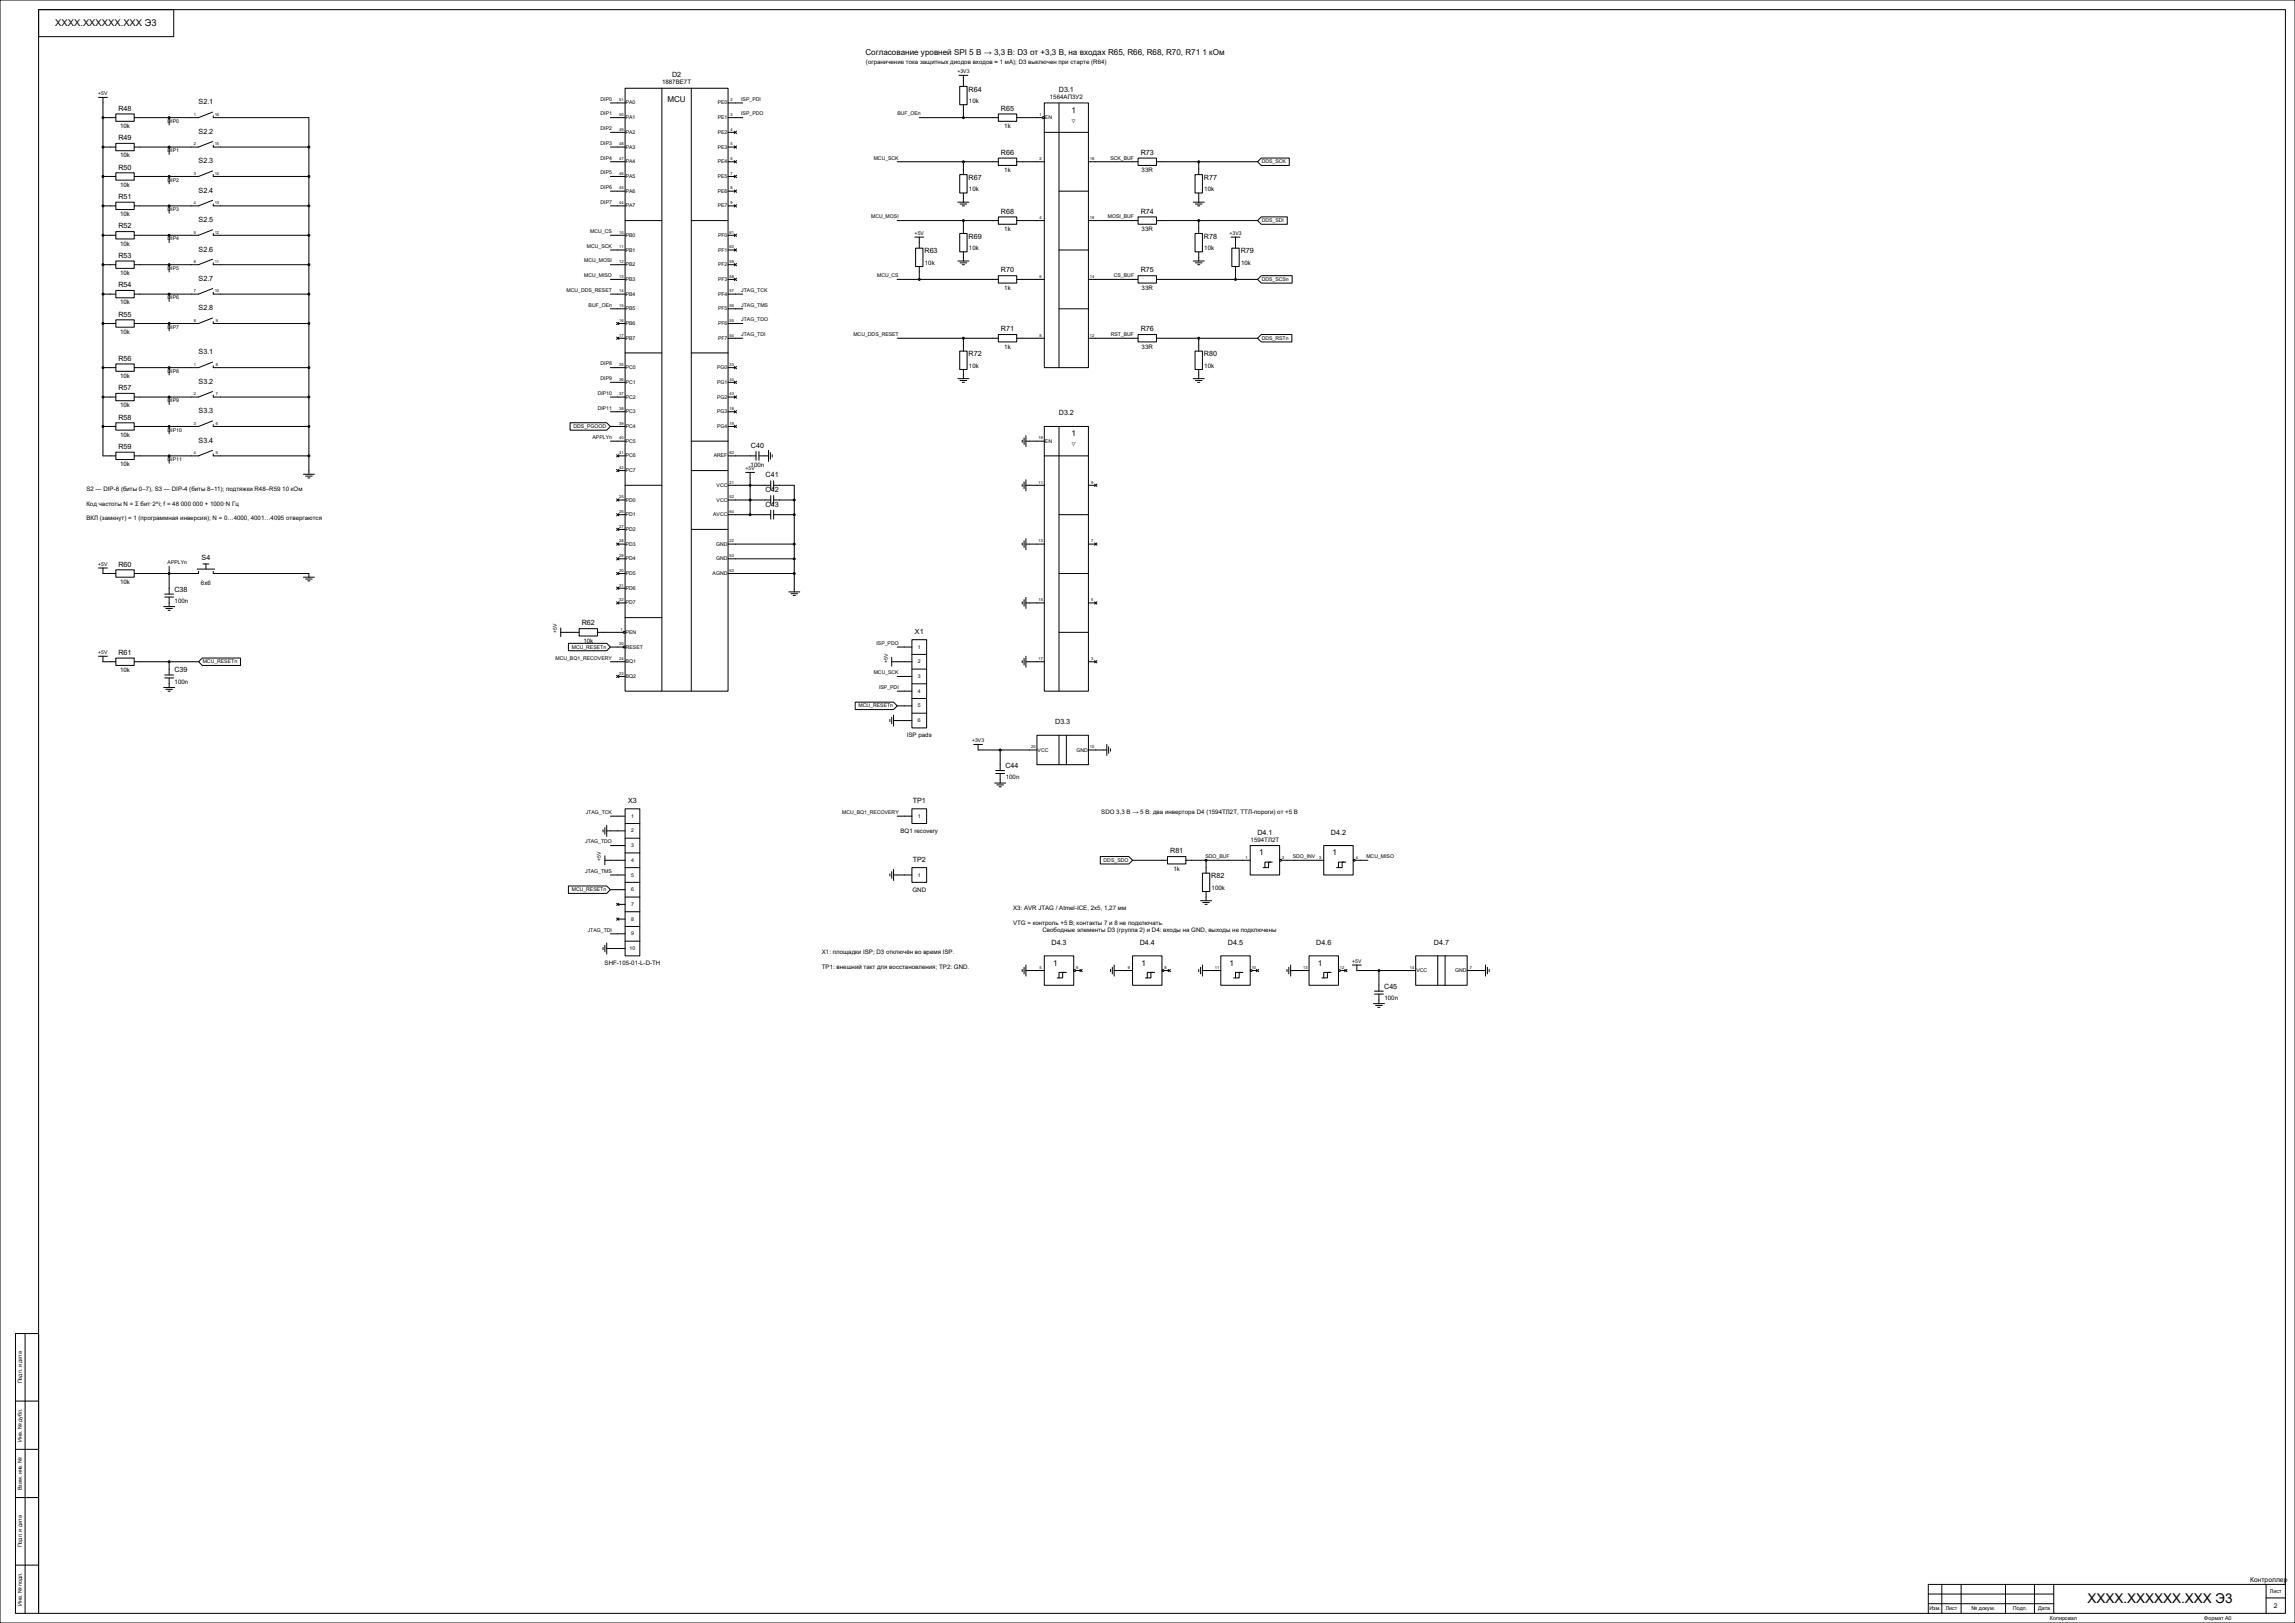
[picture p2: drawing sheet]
<svg xmlns="http://www.w3.org/2000/svg" width="1189mm" height="841mm" viewBox="0 0 1189 841" stroke-linecap="round" stroke-linejoin="round" font-family="sans-serif">
<defs><g id="words">
<text font-size="7" x="1081" y="831">ХХХХ.ХХХХХХ.ХХХ Э3</text>
<text font-size="4.9" x="29" y="13">ХХХХ.ХХХХХХ.ХХХ Э3</text>
<g font-size="4.2">
<text x="448" y="29">Согласование уровней SPI 5 В → 3,3 В: D3 от +3,3 В, на входах R65, R66, R68, R70, R71 1 кОм</text>
<text x="346" y="53">MCU</text>
<text x="555" y="58">1</text>
<text x="555" y="226">1</text>
<text x="652" y="443">1</text>
<text x="690" y="443">1</text>
<text x="546" y="500">1</text>
<text x="591" y="500">1</text>
<text x="637" y="500">1</text>
<text x="683" y="500">1</text>
</g>
<g font-size="3.7">
<text x="348" y="40">D2</text>
<text x="502" y="47">R64</text>
<text x="549" y="48">D3.1</text>
<text x="61" y="57">R48</text>
<text x="103" y="54">S2.1</text>
<text x="519" y="57">R65</text>
<text x="103" y="69">S2.2</text>
<text x="61" y="73">R49</text>
<text x="519" y="80">R66</text>
<text x="591" y="80">R73</text>
<text x="61" y="88">R50</text>
<text x="103" y="85">S2.3</text>
<text x="502" y="93">R67</text>
<text x="624" y="93">R77</text>
<text x="103" y="100">S2.4</text>
<text x="61" y="103">R51</text>
<text x="519" y="111">R68</text>
<text x="591" y="111">R74</text>
<text x="61" y="118">R52</text>
<text x="103" y="115">S2.5</text>
<text x="502" y="124">R69</text>
<text x="624" y="124">R78</text>
<text x="103" y="130">S2.6</text>
<text x="479" y="131">R63</text>
<text x="643" y="131">R79</text>
<text x="61" y="134">R53</text>
<text x="519" y="141">R70</text>
<text x="591" y="141">R75</text>
<text x="61" y="149">R54</text>
<text x="103" y="146">S2.7</text>
<text x="103" y="161">S2.8</text>
<text x="61" y="164">R55</text>
<text x="519" y="172">R71</text>
<text x="591" y="172">R76</text>
<text x="103" y="184">S3.1</text>
<text x="502" y="185">R72</text>
<text x="624" y="185">R80</text>
<text x="61" y="187">R56</text>
<text x="61" y="202">R57</text>
<text x="103" y="199">S3.2</text>
<text x="103" y="214">S3.3</text>
<text x="549" y="215">D3.2</text>
<text x="61" y="217">R58</text>
<text x="61" y="233">R59</text>
<text x="103" y="229">S3.4</text>
<text x="389" y="232">C40</text>
<text x="397" y="247">C41</text>
<text x="397" y="255">C42</text>
<text x="397" y="263">C43</text>
<text x="61" y="294">R60</text>
<text x="104" y="290">S4</text>
<text x="90" y="307">C38</text>
<text x="301" y="324">R62</text>
<text x="474" y="328">X1</text>
<text x="61" y="339">R61</text>
<text x="90" y="348">C39</text>
<text x="547" y="375">D3.3</text>
<text x="521" y="398">C44</text>
<text x="325" y="416">X3</text>
<text x="473" y="416">TP1</text>
<text x="651" y="432">D4.1</text>
<text x="690" y="432">D4.2</text>
<text x="606" y="442">R81</text>
<text x="473" y="447">TP2</text>
<text x="628" y="455">R82</text>
<text x="545" y="490">D4.3</text>
<text x="590" y="490">D4.4</text>
<text x="636" y="490">D4.5</text>
<text x="682" y="490">D4.6</text>
<text x="743" y="490">D4.7</text>
<text x="717" y="512">C45</text>
</g>
<g font-size="3.5">
<text x="1166" y="820">Контроллер</text>
<text x="1178" y="833">2</text>
</g>
<g font-size="3.2">
<text x="449" y="33">(ограничение тока защитных диодов входов ≈ 1 мА); D3 выключен при старте (R64)</text>
<text x="343" y="44">1887ВЕ7Т</text>
<text x="502" y="53">10k</text>
<text x="544" y="51">1564АП3У2</text>
<text x="62" y="66">10k</text>
<text x="520" y="66">1k</text>
<text x="62" y="82">10k</text>
<text x="520" y="89">1k</text>
<text x="591" y="89">33R</text>
<text x="62" y="97">10k</text>
<text x="502" y="99">10k</text>
<text x="624" y="99">10k</text>
<text x="62" y="112">10k</text>
<text x="520" y="120">1k</text>
<text x="591" y="120">33R</text>
<text x="62" y="127">10k</text>
<text x="502" y="130">10k</text>
<text x="624" y="130">10k</text>
<text x="479" y="137">10k</text>
<text x="643" y="137">10k</text>
<text x="62" y="143">10k</text>
<text x="520" y="150">1k</text>
<text x="591" y="150">33R</text>
<text x="62" y="158">10k</text>
<text x="62" y="173">10k</text>
<text x="520" y="181">1k</text>
<text x="591" y="181">33R</text>
<text x="502" y="191">10k</text>
<text x="624" y="191">10k</text>
<text x="62" y="196">10k</text>
<text x="62" y="211">10k</text>
<text x="62" y="226">10k</text>
<text x="62" y="242">10k</text>
<text x="389" y="242">100n</text>
<text x="45" y="254">S2 — DIP-8 (биты 0–7), S3 — DIP-4 (биты 8–11); подтяжки R48–R59 10 кОм</text>
<text x="45" y="262">Код частоты N = Σ бит·2^i; f = 48 000 000 + 1000·N Гц</text>
<text x="45" y="270">ВКЛ (замкнут) = 1 (программная инверсия); N = 0…4000, 4001…4095 отвергаются</text>
<text x="62" y="303">10k</text>
<text x="104" y="303">6x6</text>
<text x="90" y="312">100n</text>
<text x="302" y="333">10k</text>
<text x="62" y="348">10k</text>
<text x="90" y="354">100n</text>
<text x="470" y="382">ISP pads</text>
<text x="521" y="404">100n</text>
<text x="571" y="422">SDO 3,3 В → 5 В: два инвертора D4 (1594ТЛ2Т, ТТЛ-пороги) от +5 В</text>
<text x="467" y="432">BQ1 recovery</text>
<text x="648" y="436">1594ТЛ2Т</text>
<text x="608" y="451">1k</text>
<text x="628" y="461">100k</text>
<text x="473" y="462">GND</text>
<text x="525" y="472">X3: AVR JTAG / Atmel-ICE, 2x5, 1,27 мм</text>
<text x="525" y="479">VTG = контроль +5 В; контакты 7 и 8 не подключать.</text>
<text x="540" y="483">Свободные элементы D3 (группа 2) и D4: входы на GND, выходы не подключены</text>
<text x="426" y="494">X1: площадки ISP; D3 отключён во время ISP.</text>
<text x="313" y="500">SHF-105-01-L-D-TH</text>
<text x="426" y="502">TP1: внешний такт для восстановления; TP2: GND.</text>
<text x="717" y="518">100n</text>
</g>
<g font-size="2.8">
<text x="11" y="717" transform="rotate(-90 11 717)">Подп. и дата</text>
<text x="11" y="747" transform="rotate(-90 11 747)">Инв. № дубл.</text>
<text x="11" y="772" transform="rotate(-90 11 772)">Взам. инв. №</text>
<text x="11" y="802" transform="rotate(-90 11 802)">Подп. и дата</text>
<text x="1176" y="825">Лист</text>
<text x="11" y="832" transform="rotate(-90 11 832)">Инв. № подл.</text>
<text x="1000" y="834">Изм.</text>
<text x="1008" y="834">Лист</text>
<text x="1021" y="834">№ докум.</text>
<text x="1043" y="834">Подп.</text>
<text x="1056" y="834">Дата</text>
<text x="1062" y="839">Копировал</text>
<text x="1142" y="839">Формат A0</text>
</g>
<g font-size="2.7">
<text x="496" y="38">+3V3</text>
<text x="51" y="49">+5V</text>
<text x="311" y="52">DIP0</text>
<text x="384" y="52">ISP_PDI</text>
<text x="311" y="60">DIP1</text>
<text x="324" y="54">PA0</text>
<text x="372" y="54">PE0</text>
<text x="384" y="60">ISP_PDO</text>
<text x="465" y="60">BUF_OEn</text>
<text x="87" y="64">DIP0</text>
<text x="324" y="62">PA1</text>
<text x="372" y="62">PE1</text>
<text x="541" y="62">EN</text>
<text x="555" y="64">▽</text>
<text x="311" y="67">DIP2</text>
<text x="324" y="69">PA2</text>
<text x="372" y="69">PE2</text>
<text x="311" y="75">DIP3</text>
<text x="324" y="77">PA3</text>
<text x="372" y="77">PE3</text>
<text x="87" y="79">DIP1</text>
<text x="311" y="83">DIP4</text>
<text x="453" y="83">MCU_SCK</text>
<text x="575" y="83">SCK_BUF</text>
<text x="324" y="85">PA4</text>
<text x="372" y="85">PE4</text>
<text x="654" y="85">DDS_SCK</text>
<text x="87" y="94">DIP2</text>
<text x="311" y="90">DIP5</text>
<text x="324" y="92">PA5</text>
<text x="372" y="92">PE5</text>
<text x="311" y="98">DIP6</text>
<text x="324" y="100">PA6</text>
<text x="372" y="100">PE6</text>
<text x="311" y="106">DIP7</text>
<text x="324" y="107">PA7</text>
<text x="372" y="107">PE7</text>
<text x="87" y="109">DIP3</text>
<text x="451" y="113">MCU_MOSI</text>
<text x="574" y="113">MOSI_BUF</text>
<text x="654" y="115">DDS_SDI</text>
<text x="87" y="125">DIP4</text>
<text x="306" y="121">MCU_CS</text>
<text x="324" y="123">PB0</text>
<text x="372" y="123">PF0</text>
<text x="474" y="122">+5V</text>
<text x="637" y="122">+3V3</text>
<text x="304" y="128">MCU_SCK</text>
<text x="324" y="130">PB1</text>
<text x="372" y="130">PF1</text>
<text x="303" y="136">MCU_MOSI</text>
<text x="324" y="138">PB2</text>
<text x="372" y="138">PF2</text>
<text x="87" y="140">DIP5</text>
<text x="303" y="144">MCU_MISO</text>
<text x="454" y="144">MCU_CS</text>
<text x="577" y="144">CS_BUF</text>
<text x="324" y="146">PB3</text>
<text x="372" y="146">PF3</text>
<text x="654" y="146">DDS_SCSn</text>
<text x="87" y="155">DIP6</text>
<text x="294" y="151">MCU_DDS_RESET</text>
<text x="324" y="153">PB4</text>
<text x="372" y="153">PF4</text>
<text x="384" y="151">JTAG_TCK</text>
<text x="305" y="159">BUF_OEn</text>
<text x="324" y="161">PB5</text>
<text x="372" y="161">PF5</text>
<text x="384" y="159">JTAG_TMS</text>
<text x="384" y="166">JTAG_TDO</text>
<text x="87" y="170">DIP7</text>
<text x="324" y="168">PB6</text>
<text x="372" y="168">PF6</text>
<text x="324" y="176">PB7</text>
<text x="372" y="176">PF7</text>
<text x="384" y="174">JTAG_TDI</text>
<text x="442" y="174">MCU_DDS_RESET</text>
<text x="575" y="174">RST_BUF</text>
<text x="654" y="176">DDS_RSTn</text>
<text x="311" y="189">DIP8</text>
<text x="324" y="191">PC0</text>
<text x="372" y="191">PG0</text>
<text x="87" y="193">DIP8</text>
<text x="311" y="197">DIP9</text>
<text x="324" y="199">PC1</text>
<text x="372" y="199">PG1</text>
<text x="87" y="208">DIP9</text>
<text x="310" y="205">DIP10</text>
<text x="324" y="207">PC2</text>
<text x="372" y="207">PG2</text>
<text x="310" y="212">DIP11</text>
<text x="324" y="214">PC3</text>
<text x="372" y="214">PG3</text>
<text x="297" y="222">DDS_PGOOD</text>
<text x="324" y="222">PC4</text>
<text x="372" y="222">PG4</text>
<text x="87" y="224">DIP10</text>
<text x="307" y="227">APPLYn</text>
<text x="324" y="229">PC5</text>
<text x="541" y="229">EN</text>
<text x="555" y="231">▽</text>
<text x="87" y="239">DIP11</text>
<text x="324" y="237">PC6</text>
<text x="370" y="237">AREF</text>
<text x="324" y="245">PC7</text>
<text x="386" y="244">+5V</text>
<text x="371" y="252">VCC</text>
<text x="324" y="260">PD0</text>
<text x="371" y="260">VCC</text>
<text x="324" y="268">PD1</text>
<text x="369" y="268">AVCC</text>
<text x="324" y="275">PD2</text>
<text x="324" y="283">PD3</text>
<text x="371" y="283">GND</text>
<text x="51" y="293">+5V</text>
<text x="87" y="292">APPLYn</text>
<text x="324" y="290">PD4</text>
<text x="371" y="290">GND</text>
<text x="324" y="298">PD5</text>
<text x="369" y="298">AGND</text>
<text x="324" y="306">PD6</text>
<text x="324" y="313">PD7</text>
<text x="288" y="328" transform="rotate(-90 288 328)">+5V</text>
<text x="324" y="328">PEN</text>
<text x="454" y="334">ISP_PDO</text>
<text x="51" y="339">+5V</text>
<text x="288" y="342">MCU_BQ1_RECOVERY</text>
<text x="296" y="336">MCU_RESETn</text>
<text x="324" y="336">RESET</text>
<text x="476" y="336">1</text>
<text x="105" y="344">MCU_RESETn</text>
<text x="324" y="344">BQ1</text>
<text x="460" y="343" transform="rotate(-90 460 343)">+5V</text>
<text x="476" y="344">2</text>
<text x="324" y="351">BQ2</text>
<text x="453" y="349">MCU_SCK</text>
<text x="476" y="351">3</text>
<text x="455" y="357">ISP_PDI</text>
<text x="476" y="359">4</text>
<text x="445" y="367">MCU_RESETn</text>
<text x="476" y="367">5</text>
<text x="476" y="374">6</text>
<text x="504" y="384">+3V3</text>
<text x="538" y="389">VCC</text>
<text x="558" y="389">GND</text>
<text x="303" y="422">JTAG_TCK</text>
<text x="327" y="424">1</text>
<text x="436" y="422">MCU_BQ1_RECOVERY</text>
<text x="476" y="424">1</text>
<text x="327" y="431">2</text>
<text x="303" y="437">JTAG_TDO</text>
<text x="327" y="439">3</text>
<text x="311" y="446" transform="rotate(-90 311 446)">+5V</text>
<text x="327" y="447">4</text>
<text x="572" y="447">DDS_SDO</text>
<text x="625" y="445">SDO_BUF</text>
<text x="670" y="445">SDO_INV</text>
<text x="708" y="445">MCU_MISO</text>
<text x="303" y="452">JTAG_TMS</text>
<text x="327" y="454">5</text>
<text x="476" y="454">1</text>
<text x="296" y="462">MCU_RESETn</text>
<text x="327" y="462">6</text>
<text x="327" y="469">7</text>
<text x="327" y="477">8</text>
<text x="304" y="483">JTAG_TDI</text>
<text x="327" y="485">9</text>
<text x="326" y="492">10</text>
<text x="701" y="499">+5V</text>
<text x="734" y="504">VCC</text>
<text x="754" y="504">GND</text>
</g>
<g font-size="2.1">
<text x="321" y="52">51</text>
<text x="379" y="52">2</text>
<text x="100" y="60">1</text>
<text x="111" y="60">16</text>
<text x="321" y="60">50</text>
<text x="379" y="60">3</text>
<text x="539" y="60">1</text>
<text x="321" y="68">49</text>
<text x="379" y="68">4</text>
<text x="100" y="75">2</text>
<text x="111" y="75">15</text>
<text x="321" y="75">48</text>
<text x="379" y="75">5</text>
<text x="321" y="83">47</text>
<text x="379" y="83">6</text>
<text x="539" y="83">2</text>
<text x="565" y="83">18</text>
<text x="100" y="91">3</text>
<text x="111" y="91">14</text>
<text x="321" y="91">46</text>
<text x="379" y="91">7</text>
<text x="321" y="98">45</text>
<text x="379" y="98">8</text>
<text x="100" y="106">4</text>
<text x="111" y="106">13</text>
<text x="321" y="106">44</text>
<text x="379" y="106">9</text>
<text x="539" y="113">4</text>
<text x="565" y="113">16</text>
<text x="100" y="121">5</text>
<text x="111" y="121">12</text>
<text x="321" y="121">10</text>
<text x="378" y="121">61</text>
<text x="321" y="129">11</text>
<text x="378" y="129">60</text>
<text x="100" y="136">6</text>
<text x="111" y="136">11</text>
<text x="321" y="136">12</text>
<text x="378" y="136">59</text>
<text x="321" y="144">13</text>
<text x="378" y="144">58</text>
<text x="539" y="144">6</text>
<text x="565" y="144">14</text>
<text x="100" y="152">7</text>
<text x="111" y="152">10</text>
<text x="321" y="152">14</text>
<text x="378" y="152">57</text>
<text x="321" y="159">15</text>
<text x="378" y="159">56</text>
<text x="100" y="167">8</text>
<text x="112" y="167">9</text>
<text x="321" y="167">16</text>
<text x="378" y="167">55</text>
<text x="321" y="174">17</text>
<text x="378" y="174">54</text>
<text x="539" y="174">8</text>
<text x="565" y="174">12</text>
<text x="100" y="190">1</text>
<text x="112" y="190">8</text>
<text x="321" y="190">35</text>
<text x="378" y="190">33</text>
<text x="321" y="197">36</text>
<text x="378" y="197">34</text>
<text x="100" y="205">2</text>
<text x="112" y="205">7</text>
<text x="321" y="205">37</text>
<text x="378" y="205">43</text>
<text x="321" y="212">38</text>
<text x="378" y="212">18</text>
<text x="100" y="220">3</text>
<text x="112" y="220">6</text>
<text x="321" y="220">39</text>
<text x="378" y="220">19</text>
<text x="321" y="228">40</text>
<text x="538" y="228">19</text>
<text x="100" y="235">4</text>
<text x="112" y="235">5</text>
<text x="321" y="235">41</text>
<text x="378" y="235">62</text>
<text x="321" y="243">42</text>
<text x="378" y="251">21</text>
<text x="538" y="251">11</text>
<text x="565" y="251">9</text>
<text x="321" y="258">25</text>
<text x="378" y="258">52</text>
<text x="321" y="266">26</text>
<text x="378" y="266">64</text>
<text x="321" y="273">27</text>
<text x="321" y="281">28</text>
<text x="378" y="281">22</text>
<text x="538" y="281">13</text>
<text x="565" y="281">7</text>
<text x="321" y="289">29</text>
<text x="378" y="289">53</text>
<text x="321" y="296">30</text>
<text x="378" y="296">63</text>
<text x="321" y="304">31</text>
<text x="321" y="312">32</text>
<text x="538" y="312">15</text>
<text x="565" y="312">5</text>
<text x="321" y="327">1</text>
<text x="321" y="334">20</text>
<text x="321" y="342">24</text>
<text x="538" y="342">17</text>
<text x="565" y="342">3</text>
<text x="321" y="350">23</text>
<text x="534" y="388">20</text>
<text x="565" y="388">10</text>
<text x="645" y="445">1</text>
<text x="664" y="445">2</text>
<text x="683" y="445">3</text>
<text x="702" y="445">4</text>
<text x="539" y="502">5</text>
<text x="558" y="502">6</text>
<text x="584" y="502">9</text>
<text x="603" y="502">8</text>
<text x="629" y="502">11</text>
<text x="648" y="502">10</text>
<text x="675" y="502">13</text>
<text x="694" y="502">12</text>
<text x="730" y="502">14</text>
<text x="761" y="502">7</text>
</g>
</g></defs>
<g fill="none" stroke="#000" stroke-width=".52">
<path d="M0 0h1189v841h-1189zM20 5h1164v831h-1164zM20 5h70v14h-70zM497 39h4M499 39v6M51 50h5M53 50v186h7M60 59h10v4h-10zM110 58l-7 3h-33M316 53h8M324 46h53v312h-53zM343 46v312"/>
<path d="M358 46v312M377 53h8M497 45h4v9h-4zM499 54v7M517 59h10v4h-10zM541 53h23v137h-23zM549 53v137M53 61h7M53 76h7M60 74h10v4h-10zM88 61v4M88 76v4"/>
<path d="M110 73l-7 3h-33M110 60v1h50v185M110 75v1h50M316 61h8M316 69h8M316 76h8M377 61h8M377 69h4M377 76h4M380 76l2 1M380 68l2 1M382 76l-2 1"/>
<path d="M382 68l-2 1M476 61h41M527 61h13M541 69h23M53 91h7M60 90h10v3h-10zM88 91v4M110 89l-7 2h-33M110 90v1h50M316 84h8M316 91h8M316 99h8"/>
<path d="M377 84h4M377 91h4M377 99h4M380 91l2 1M380 98l2 2M380 83l2 1M382 91l-2 1M382 98l-2 2M382 83l-2 1M465 84h52M497 90h4v10h-4zM499 84v6"/>
<path d="M517 82h10v4h-10zM527 84h14M549 99h15M564 84h26M590 82h9v4h-9zM599 84h53M619 90h4v10h-4zM621 84v6M653 82h15v4h-15l-1-2zM53 107h7M60 105h10v4h-10zM88 107v3"/>
<path d="M110 104l-7 3h-33M110 119l-7 3h-33M110 106v1h50M316 107h8M324 114h19M358 114h19M377 107h4M380 106l2 1M382 106l-2 1M465 114h52M496 105h6M497 106h4"/>
<path d="M499 107h1M499 100v5M499 114v7M517 112h10v4h-10zM527 114h14M564 114h26M590 112h9v4h-9zM599 114h53M618 105h6M619 106h4M620 107h2M621 100v5"/>
<path d="M621 114v7M653 112h14v4h-14l-1-2zM53 122h7M53 137h7M60 135h10v4h-10zM60 120h10v4h-10zM88 122v4M88 137v4M110 134l-7 3h-33M110 121v1h50M110 136v1h50M316 122h8"/>
<path d="M316 130h8M316 137h8M377 122h4M377 130h4M377 137h4M380 121l2 2M380 137l2 1M380 129l2 1M382 121l-2 2M382 137l-2 1M382 129l-2 1M474 123h5"/>
<path d="M474 129h4v9h-4zM476 123v6M476 138v7M496 135h6M497 121h4v9h-4zM497 136h4M499 137h1M499 130v5M549 130h15M618 135h6M619 121h4v9h-4zM619 136h4"/>
<path d="M620 137h2M621 130v5M638 123h4M638 129h4v9h-4zM640 123v6M640 138v7M53 152h7M60 150h10v4h-10zM88 152v4M110 150l-7 2h-33M110 151v1h50M316 145h8"/>
<path d="M316 152h8M377 145h4M377 152h8M380 144l2 1M382 144l-2 1M465 145h52M517 143h10v4h-10zM527 145h14M564 145h26M590 143h9v4h-9zM599 145h53M652 145l1-2h16v4h-16z"/>
<path d="M53 168h7M60 166h10v4h-10zM88 168v3M110 165l-7 3h-33M110 167v1h50M316 160h8M319 175l2 1M319 167l2 1M320 168h4M320 175h4M321 167l-2 1M321 175l-2 1"/>
<path d="M377 160h8M377 168h8M377 175h8M465 175h52M499 175v7M517 173h10v4h-10zM527 175h14M549 160h15M564 175h26M590 173h9v4h-9zM599 175h53M621 175v7"/>
<path d="M652 175l1-2h16v4h-16zM53 190h7M60 189h10v3h-10zM88 190v4M110 188l-7 2h-33M110 190h50M316 190h8M316 198h8M324 183h19M358 183h19M377 190h4M377 198h4"/>
<path d="M380 190l2 1M380 198l2 1M382 198l-2 1M382 190l-2 1M496 196h6M497 182h4v9h-4zM497 197h4M499 198h1M499 191v5M618 196h6M619 182h4v9h-4zM619 197h4"/>
<path d="M620 198h2M621 191v5M53 206h7M60 219h10v4h-10zM60 204h10v4h-10zM88 206v4M110 218l-7 3h-33M110 203l-7 3h-33M110 205v1h50M295 219h19l2 2-2 2h-19zM316 213h8M316 206h8"/>
<path d="M377 213h4M377 206h4M380 213l2 1M380 205l2 1M382 213l-2 1M382 205l-2 1M53 221h7M60 234h10v4h-10zM88 221v4M88 236v4M110 233l-7 3h-33M110 220v1h50"/>
<path d="M110 235v1h50M316 229h8M316 221h8M319 236l2 1M320 236h4M321 236l-2 1M358 229h19M377 221h4M377 236h15M380 220l2 2M382 220l-2 2M392 234v5"/>
<path d="M393 236h5M393 234v5M398 233v6M399 235v3M400 236v1M530 228v1M531 227v3M531 226v5M531 229h10M541 221h23v137h-23zM541 236h23M549 221v137"/>
<path d="M157 246h6M158 247h4M159 248h2M319 258l2 2M319 243l2 1M320 244h4M320 259h4M321 258l-2 2M321 243l-2 1M324 251h19M358 244h19M377 251h22"/>
<path d="M377 259h22M386 245h5M389 245v22M399 249v5M399 257v4M401 251h10v56M401 259h10M401 249v5M401 257v4M530 251v1M531 250v3M531 249v5"/>
<path d="M531 251h10M564 251h4M567 251l1 1M568 251l-1 1M319 266l2 1M319 274l2 1M320 274h4M320 267h4M321 266l-2 1M321 274l-2 1M358 274h19M377 267h22"/>
<path d="M399 264v5M401 267h10M401 264v5M531 279v6M549 267h15M51 294h5M53 294v3h7M60 295h10v4h-10zM88 293v15M102 295h9M103 296v1h-33M105 292h3"/>
<path d="M107 292v3M110 296v1h50v2M157 299h6M319 281l2 2M319 289l2 1M319 297l2 1M320 282h4M320 290h4M320 297h4M321 281l-2 2M321 289l-2 1M321 297l-2 1"/>
<path d="M377 282h34M377 290h34M377 297h34M530 281v2M531 280v4M531 282h10M549 297h15M564 282h4M567 281l1 2M568 281l-1 2M85 314h5M85 308h5"/>
<path d="M85 309h5M86 315h3M87 316h1M88 309v5M158 300h4M159 301h2M319 312l2 1M319 304l2 1M320 312h4M320 305h4M321 312l-2 1M321 304l-2 1"/>
<path d="M409 307h5M410 308h3M411 309h1M530 312v1M531 311v3M531 310v5M531 312h10M564 312h4M567 312l1 1M568 312l-1 1M291 328h9M291 325v5"/>
<path d="M294 333h20l2 2-2 2h-20zM300 326h10v4h-10zM310 328h13M316 335h7M324 320h19M465 335h7M472 331h8v46h-8zM472 339h8M549 328h15M51 340h5M53 340v3h7M60 341h10v4h-10z"/>
<path d="M70 343h33M85 356h5M85 350h5M85 351h5M86 357h3M87 358h1M88 343v7M88 351v5M103 343l2-2h20v4h-20zM316 343h8M319 350l2 1M320 351h4"/>
<path d="M321 350l-2 1M462 343h10M462 341v4M465 351h7M465 358h7M472 347h8M472 354h8M530 342v1M531 341v4M531 340v6M531 343h10M564 343h4"/>
<path d="M567 342l1 1M568 342l-1 1M443 364h20l2 2-2 2h-20zM461 373v1M462 372v3M463 371v5M463 373h9M465 366h7M472 362h8M472 370h8M504 386h5M507 386v3h30"/>
<path d="M516 399h4M518 389v10M537 381h27v15h-27zM549 381v15M552 381v15M564 389h9M573 386v5M574 387v3M575 388v1M324 419h7v76h-7zM472 419h8v8h-8zM515 406h6"/>
<path d="M516 401h4M516 407h4M518 408h1M518 401v5M312 430v1M313 429v3M314 428v5M314 431h10M316 423h8M316 438h8M324 427h7M324 434h7"/>
<path d="M465 423h7M648 438h15v15h-15zM686 438h15v15h-15zM294 459h20l2 2-2 2h-20zM313 446h11M313 443v5M316 453h8M324 442h7M324 450h7M324 457h7M461 453v1M462 452v3"/>
<path d="M463 451v5M463 453h9M472 450h8v7h-8zM570 444h15l2 2-2 2h-15zM587 446h18M605 444h9v4h-9zM614 446h34M623 452h4v10h-4zM625 446v6M658 447h-3v3M659 447h-2v3h-3M664 446h22"/>
<path d="M696 447h-3v3M697 447h-2v3h-3M702 446h7M316 461h8M319 468l2 1M319 476l2 1M320 469h4M320 476h4M321 468l-2 1M321 476l-2 1M324 465h7M324 472h7"/>
<path d="M622 467h6M623 468h4M624 469h1M625 462v5M312 491v1M313 490v3M314 489v5M314 491h10M316 484h8M324 480h7M324 488h7M541 495h15v16h-15z"/>
<path d="M587 495h15v16h-15zM632 495h16v16h-16zM678 495h15v16h-15zM733 495h27v16h-27zM745 495v16M749 495v16M530 502v1M531 501v4M531 500v6M531 503h10M551 504h-2v3M552 504h-1v3h-3"/>
<path d="M557 503h3M559 502l2 2M561 502l-2 2M575 502v1M576 501v4M577 503h10M577 500v6M597 504h-3v3M598 504h-2v3h-3M603 503h3M605 502l1 2M606 502l-1 2"/>
<path d="M621 502v1M622 501v4M623 503h9M623 500v6M643 504h-3v3M644 504h-2v3h-3M649 503h3M651 502l1 2M652 502l-1 2M667 502v1M668 501v4M669 503h9"/>
<path d="M669 500v6M689 504h-3v3M690 504h-2v3h-3M694 503h3M697 502l1 2M698 502l-1 2M701 500h4M703 500v3h30M712 514h5M712 515h5M714 503v11M714 515v5"/>
<path d="M760 503h10M770 500v6M771 501v4M772 502v1M712 520h5M713 521h3M714 522h1M8 691h12v145h-12zM13 691v145M8 726h12M8 751h12M8 776h12"/>
<path d="M8 811h12M999 826h65M999 831h65M1006 821v15M1016 821v15M1039 821v15M1054 821v15M1064 821v15M1174 828h10M1174 821v15M1184 821h-185v15"/>
<circle cx="53" cy="76" r=".5"/>
<circle cx="53" cy="61" r=".5"/>
<circle cx="88" cy="76" r=".5"/>
<circle cx="88" cy="61" r=".5"/>
<circle cx="160" cy="76" r=".5"/>
<circle cx="499" cy="61" r=".5"/>
<circle cx="541" cy="61" r=".5"/>
<circle cx="53" cy="91" r=".5"/>
<circle cx="88" cy="91" r=".5"/>
<circle cx="160" cy="91" r=".5"/>
<circle cx="499" cy="84" r=".5"/>
<circle cx="621" cy="84" r=".5"/>
<circle cx="53" cy="107" r=".5"/>
<circle cx="88" cy="107" r=".5"/>
<circle cx="160" cy="107" r=".5"/>
<circle cx="499" cy="114" r=".5"/>
<circle cx="621" cy="114" r=".5"/>
<circle cx="53" cy="137" r=".5"/>
<circle cx="53" cy="122" r=".5"/>
<circle cx="88" cy="137" r=".5"/>
<circle cx="88" cy="122" r=".5"/>
<circle cx="160" cy="137" r=".5"/>
<circle cx="160" cy="122" r=".5"/>
<circle cx="53" cy="152" r=".5"/>
<circle cx="88" cy="152" r=".5"/>
<circle cx="160" cy="152" r=".5"/>
<circle cx="476" cy="145" r=".5"/>
<circle cx="640" cy="145" r=".5"/>
<circle cx="53" cy="168" r=".5"/>
<circle cx="88" cy="168" r=".5"/>
<circle cx="160" cy="168" r=".5"/>
<circle cx="499" cy="175" r=".5"/>
<circle cx="621" cy="175" r=".5"/>
<circle cx="53" cy="190" r=".5"/>
<circle cx="88" cy="190" r=".5"/>
<circle cx="160" cy="190" r=".5"/>
<circle cx="53" cy="206" r=".5"/>
<circle cx="88" cy="206" r=".5"/>
<circle cx="160" cy="206" r=".5"/>
<circle cx="53" cy="221" r=".5"/>
<circle cx="88" cy="221" r=".5"/>
<circle cx="88" cy="236" r=".5"/>
<circle cx="160" cy="221" r=".5"/>
<circle cx="160" cy="236" r=".5"/>
<circle cx="389" cy="251" r=".5"/>
<circle cx="389" cy="259" r=".5"/>
<circle cx="411" cy="259" r=".5"/>
<circle cx="389" cy="267" r=".5"/>
<circle cx="411" cy="267" r=".5"/>
<circle cx="88" cy="297" r=".5"/>
<circle cx="411" cy="290" r=".5"/>
<circle cx="411" cy="297" r=".5"/>
<circle cx="411" cy="282" r=".5"/>
<circle cx="323" cy="328" r=".5"/>
<circle cx="323" cy="335" r=".5"/>
<circle cx="88" cy="343" r=".5"/>
<circle cx="518" cy="389" r=".5"/>
<circle cx="625" cy="446" r=".5"/>
<circle cx="663" cy="446" r=".5"/>
<circle cx="702" cy="446" r=".5"/>
<circle cx="557" cy="503" r=".5"/>
<circle cx="602" cy="503" r=".5"/>
<circle cx="648" cy="503" r=".5"/>
<circle cx="694" cy="503" r=".5"/>
<circle cx="714" cy="503" r=".5"/>
</g>
<g fill="#000">
<circle cx="53" cy="76" r=".5"/>
<circle cx="53" cy="61" r=".5"/>
<circle cx="88" cy="76" r=".5"/>
<circle cx="88" cy="61" r=".5"/>
<circle cx="160" cy="76" r=".5"/>
<circle cx="499" cy="61" r=".5"/>
<circle cx="53" cy="91" r=".5"/>
<circle cx="88" cy="91" r=".5"/>
<circle cx="160" cy="91" r=".5"/>
<circle cx="499" cy="84" r=".5"/>
<circle cx="621" cy="84" r=".5"/>
<circle cx="53" cy="107" r=".5"/>
<circle cx="88" cy="107" r=".5"/>
<circle cx="160" cy="107" r=".5"/>
<circle cx="499" cy="114" r=".5"/>
<circle cx="621" cy="114" r=".5"/>
<circle cx="53" cy="137" r=".5"/>
<circle cx="53" cy="122" r=".5"/>
<circle cx="88" cy="137" r=".5"/>
<circle cx="88" cy="122" r=".5"/>
<circle cx="160" cy="137" r=".5"/>
<circle cx="160" cy="122" r=".5"/>
<circle cx="53" cy="152" r=".5"/>
<circle cx="88" cy="152" r=".5"/>
<circle cx="160" cy="152" r=".5"/>
<circle cx="476" cy="145" r=".5"/>
<circle cx="640" cy="145" r=".5"/>
<circle cx="53" cy="168" r=".5"/>
<circle cx="88" cy="168" r=".5"/>
<circle cx="160" cy="168" r=".5"/>
<circle cx="499" cy="175" r=".5"/>
<circle cx="621" cy="175" r=".5"/>
<circle cx="53" cy="190" r=".5"/>
<circle cx="88" cy="190" r=".5"/>
<circle cx="160" cy="190" r=".5"/>
<circle cx="53" cy="206" r=".5"/>
<circle cx="88" cy="206" r=".5"/>
<circle cx="160" cy="206" r=".5"/>
<circle cx="53" cy="221" r=".5"/>
<circle cx="88" cy="221" r=".5"/>
<circle cx="88" cy="236" r=".5"/>
<circle cx="160" cy="221" r=".5"/>
<circle cx="160" cy="236" r=".5"/>
<circle cx="389" cy="251" r=".5"/>
<circle cx="389" cy="259" r=".5"/>
<circle cx="411" cy="259" r=".5"/>
<circle cx="389" cy="267" r=".5"/>
<circle cx="411" cy="267" r=".5"/>
<circle cx="88" cy="297" r=".5"/>
<circle cx="411" cy="290" r=".5"/>
<circle cx="411" cy="297" r=".5"/>
<circle cx="411" cy="282" r=".5"/>
<circle cx="88" cy="343" r=".5"/>
<circle cx="518" cy="389" r=".5"/>
<circle cx="625" cy="446" r=".5"/>
<circle cx="714" cy="503" r=".5"/>
</g>
<use href="#words"/>
</svg>
